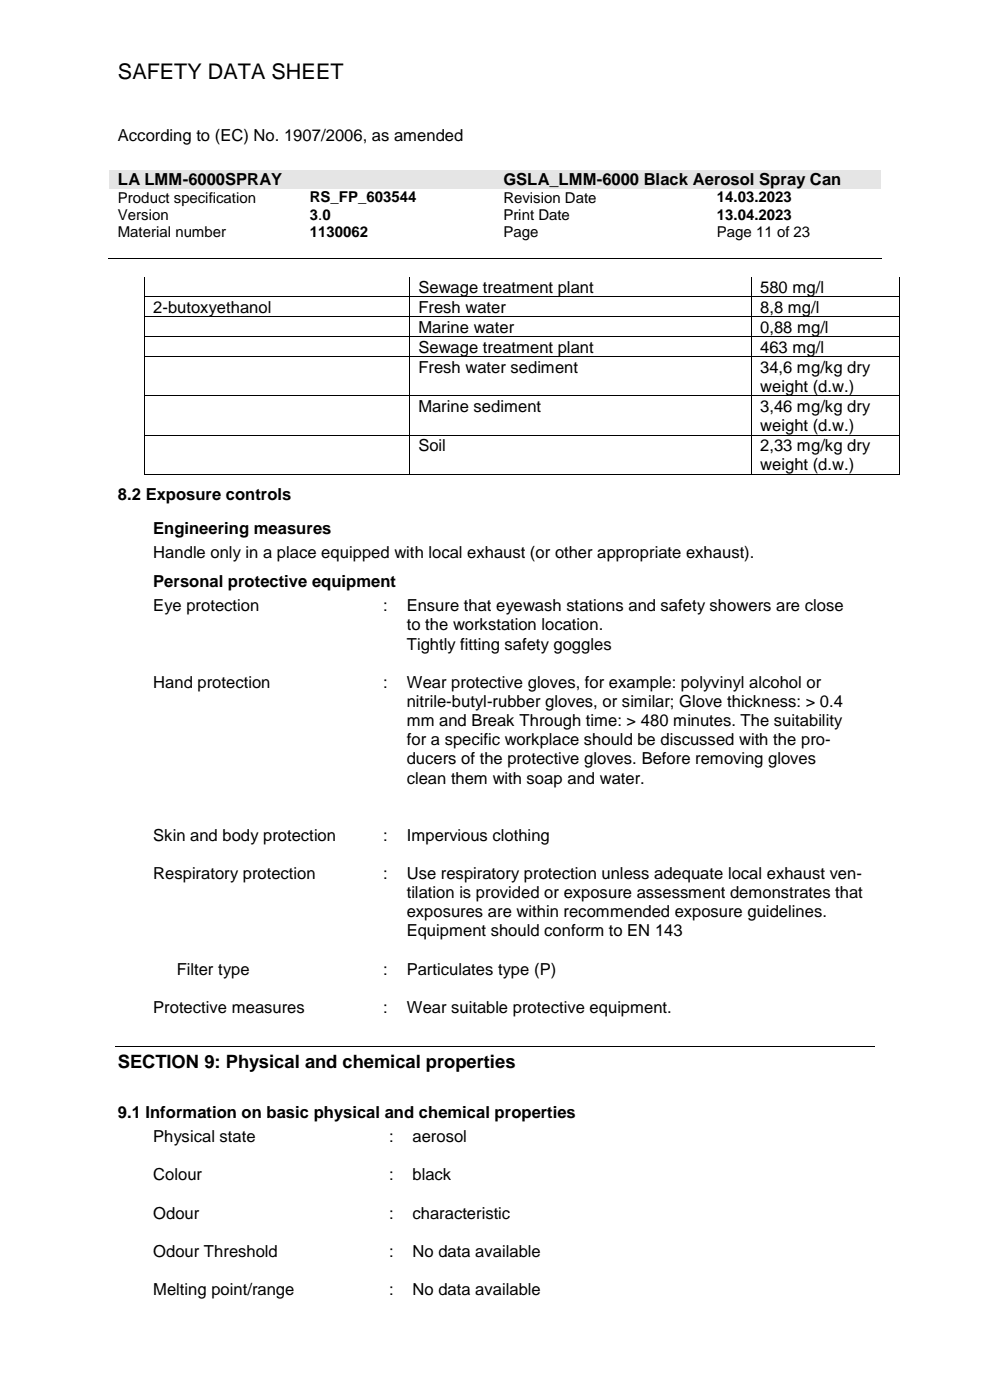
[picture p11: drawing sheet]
<svg xmlns="http://www.w3.org/2000/svg" width="210mm" height="297mm" viewBox="0 0 210 297" stroke-linecap="round" stroke-linejoin="round" font-family="sans-serif">
<defs><g id="words">
<text font-size="4.6" x="25" y="16.8">SAFETY DATA SHEET</text>
<text font-size="3.9" x="25" y="226.6">SECTION 9: Physical and chemical properties</text>
<g font-size="3.5">
<text x="25" y="29.9">According to (EC) No. 1907/2006, as amended</text>
<text x="25" y="39.2">LA LMM-6000SPRAY</text>
<text x="106.8" y="39.2">GSLA_LMM-6000 Black Aerosol Spray Can</text>
<text x="88.7" y="62.1">Sewage treatment plant</text>
<text x="161.3" y="62.1">580 mg/l</text>
<text x="32.5" y="66.3">2-butoxyethanol</text>
<text x="88.7" y="66.3">Fresh water</text>
<text x="88.7" y="70.6">Marine water</text>
<text x="161.3" y="66.3">8,8 mg/l</text>
<text x="161.3" y="70.6">0,88 mg/l</text>
<text x="88.7" y="74.8">Sewage treatment plant</text>
<text x="161.3" y="74.8">463 mg/l</text>
<text x="88.7" y="79">Fresh water sediment</text>
<text x="161.3" y="79">34,6 mg/kg dry</text>
<text x="161.3" y="83.1">weight (d.w.)</text>
<text x="88.7" y="87.3">Marine sediment</text>
<text x="161.3" y="87.3">3,46 mg/kg dry</text>
<text x="88.7" y="95.6">Soil</text>
<text x="161.3" y="91.4">weight (d.w.)</text>
<text x="161.3" y="95.6">2,33 mg/kg dry</text>
<text x="161.3" y="99.7">weight (d.w.)</text>
<text x="25" y="106">8.2 Exposure controls</text>
<text x="32.5" y="113.3">Engineering measures</text>
<text x="32.5" y="118.4">Handle only in a place equipped with local exhaust (or other appropriate exhaust).</text>
<text x="32.5" y="124.5">Personal protective equipment</text>
<text x="32.5" y="129.7">Eye protection</text>
<text x="81.3" y="129.7">:</text>
<text x="86.3" y="129.7">Ensure that eyewash stations and safety showers are close</text>
<text x="86.3" y="133.7">to the workstation location.</text>
<text x="86.3" y="137.8">Tightly fitting safety goggles</text>
<text x="32.5" y="145.9">Hand protection</text>
<text x="81.3" y="145.9">:</text>
<text x="86.3" y="145.9">Wear protective gloves, for example: polyvinyl alcohol or</text>
<text x="86.3" y="150">nitrile-butyl-rubber gloves, or similar; Glove thickness: &gt; 0.4</text>
<text x="86.3" y="154">mm and Break Through time: &gt; 480 minutes. The suitability</text>
<text x="86.3" y="158.1">for a specific workplace should be discussed with the pro-</text>
<text x="86.3" y="162.2">ducers of the protective gloves. Before removing gloves</text>
<text x="86.3" y="166.2">clean them with soap and water.</text>
<text x="32.5" y="178.4">Skin and body protection</text>
<text x="81.3" y="178.4">:</text>
<text x="86.3" y="178.4">Impervious clothing</text>
<text x="32.5" y="186.5">Respiratory protection</text>
<text x="81.3" y="186.5">:</text>
<text x="86.3" y="186.5">Use respiratory protection unless adequate local exhaust ven-</text>
<text x="86.3" y="190.6">tilation is provided or exposure assessment demonstrates that</text>
<text x="86.3" y="194.6">exposures are within recommended exposure guidelines.</text>
<text x="86.3" y="198.7">Equipment should conform to EN 143</text>
<text x="37.5" y="206.8">Filter type</text>
<text x="81.3" y="206.8">:</text>
<text x="86.3" y="206.8">Particulates type (P)</text>
<text x="32.5" y="214.9">Protective measures</text>
<text x="81.3" y="214.9">:</text>
<text x="86.3" y="214.9">Wear suitable protective equipment.</text>
<text x="25" y="237.1">9.1 Information on basic physical and chemical properties</text>
<text x="32.5" y="242.3">Physical state</text>
<text x="82.5" y="242.3">:</text>
<text x="87.5" y="242.3">aerosol</text>
<text x="32.5" y="250.4">Colour</text>
<text x="82.5" y="250.4">:</text>
<text x="87.5" y="250.4">black</text>
<text x="32.5" y="258.5">Odour</text>
<text x="82.5" y="258.5">:</text>
<text x="87.5" y="258.5">characteristic</text>
<text x="32.5" y="266.6">Odour Threshold</text>
<text x="82.5" y="266.6">:</text>
<text x="87.5" y="266.6">No data available</text>
<text x="32.5" y="274.7">Melting point/range</text>
<text x="82.5" y="274.7">:</text>
<text x="87.5" y="274.7">No data available</text>
</g>
<g font-size="3.2">
<text x="25" y="43">Product specification</text>
<text x="25" y="46.7">Version</text>
<text x="65.7" y="42.9">RS_FP_603544</text>
<text x="65.7" y="46.6">3.0</text>
<text x="106.8" y="43">Revision Date</text>
<text x="106.8" y="46.7">Print Date</text>
<text x="152.1" y="42.9">14.03.2023</text>
<text x="152.1" y="46.6">13.04.2023</text>
<text x="25" y="50.3">Material number</text>
<text x="65.7" y="50.2">1130062</text>
<text x="106.8" y="50.3">Page</text>
<text x="152.1" y="50.3">Page 11 of 23</text>
</g>
</g></defs>
<g fill="#e5e5e5">
<path d="M23.1 36h81.8v4h-81.8z" fill-rule="evenodd"/>
<path d="M25 36h78v4h-78z" fill-rule="evenodd"/>
<path d="M104.9 36h82v4h-82z" fill-rule="evenodd"/>
<path d="M106.8 36h78.2v4h-78.2z" fill-rule="evenodd"/>
</g>
<g fill="none" stroke="#000" stroke-width=".21">
<path d="M22.9 54.7h164.1M30.6 58.9v4M86.8 58.9v4M159.4 58.9v4M190.8 58.9v4M30.6 63.1v4M30.6 67.3v4.1M30.6 71.6v4M30.6 75.8v8.1M30.7 63h56.1M30.7 67.2h56.1M30.7 71.5h56.1"/>
<path d="M30.7 75.7h56.1M86.8 63.1v4M86.8 67.3v4.1M86.8 71.6v4M86.8 75.8v8.1M86.9 63h72.4M86.9 67.2h72.4M86.9 71.5h72.4M86.9 75.7h72.4M159.4 63.1v4M159.4 67.3v4.1M159.4 71.6v4"/>
<path d="M159.4 75.8v8.1M159.5 63h31.2M159.5 67.2h31.2M159.5 71.5h31.2M159.5 75.7h31.2M190.8 63.1v4M190.8 67.3v4.1M190.8 71.6v4M190.8 75.8v8.1M30.6 84.1v8.1M30.6 92.4v8.1M30.7 84h56.1"/>
<path d="M30.7 92.3h56.1M86.8 84.1v8.1M86.8 92.4v8.1M86.9 84h72.4M86.9 92.3h72.4M159.4 84.1v8.1M159.4 92.4v8.1M159.5 84h31.2M159.5 92.3h31.2M190.8 84.1v8.1M190.8 92.4v8.1M30.7 100.6h56.1"/>
<path d="M86.9 100.6h72.4M159.5 100.6h31.2M24.5 221.9h161.1"/>
</g>
<g fill="#000">
<path d="M63.5 54.7h.2v.1h-.2z" fill-rule="evenodd"/>
<path d="M104.6 54.7h.2v.1h-.2z" fill-rule="evenodd"/>
<path d="M150 54.7h.1v.1h-.1z" fill-rule="evenodd"/>
<path d="M30.5 62.9h.2v.2h-.2z" fill-rule="evenodd"/>
<path d="M30.5 62.9h.2v.2h-.2z" fill-rule="evenodd"/>
<path d="M30.5 67.1h.2v.2h-.2z" fill-rule="evenodd"/>
<path d="M30.5 67.1h.2v.2h-.2z" fill-rule="evenodd"/>
<path d="M30.5 71.4h.2v.2h-.2z" fill-rule="evenodd"/>
<path d="M30.5 71.4h.2v.2h-.2z" fill-rule="evenodd"/>
<path d="M30.5 75.6h.2v.2h-.2z" fill-rule="evenodd"/>
<path d="M30.5 75.6h.2v.2h-.2z" fill-rule="evenodd"/>
<path d="M86.8 62.9h.1v.2h-.1z" fill-rule="evenodd"/>
<path d="M86.8 67.1h.1v.2h-.1z" fill-rule="evenodd"/>
<path d="M86.8 71.4h.1v.2h-.1z" fill-rule="evenodd"/>
<path d="M86.8 75.6h.1v.2h-.1z" fill-rule="evenodd"/>
<path d="M159.3 62.9h.2v.2h-.2z" fill-rule="evenodd"/>
<path d="M159.3 67.1h.2v.2h-.2z" fill-rule="evenodd"/>
<path d="M159.3 71.4h.2v.2h-.2z" fill-rule="evenodd"/>
<path d="M159.3 75.6h.2v.2h-.2z" fill-rule="evenodd"/>
<path d="M190.7 62.9h.2v.2h-.2z" fill-rule="evenodd"/>
<path d="M190.7 62.9h.2v.2h-.2z" fill-rule="evenodd"/>
<path d="M190.7 67.1h.2v.2h-.2z" fill-rule="evenodd"/>
<path d="M190.7 67.1h.2v.2h-.2z" fill-rule="evenodd"/>
<path d="M190.7 71.4h.2v.2h-.2z" fill-rule="evenodd"/>
<path d="M190.7 71.4h.2v.2h-.2z" fill-rule="evenodd"/>
<path d="M190.7 75.6h.2v.2h-.2z" fill-rule="evenodd"/>
<path d="M190.7 75.6h.2v.2h-.2z" fill-rule="evenodd"/>
<path d="M30.5 83.9h.2v.2h-.2z" fill-rule="evenodd"/>
<path d="M30.5 83.9h.2v.2h-.2z" fill-rule="evenodd"/>
<path d="M30.5 92.2h.2v.2h-.2z" fill-rule="evenodd"/>
<path d="M30.5 92.2h.2v.2h-.2z" fill-rule="evenodd"/>
<path d="M86.8 83.9h.1v.2h-.1z" fill-rule="evenodd"/>
<path d="M86.8 92.2h.1v.2h-.1z" fill-rule="evenodd"/>
<path d="M159.3 83.9h.2v.2h-.2z" fill-rule="evenodd"/>
<path d="M159.3 92.2h.2v.2h-.2z" fill-rule="evenodd"/>
<path d="M190.7 83.9h.2v.2h-.2z" fill-rule="evenodd"/>
<path d="M190.7 83.9h.2v.2h-.2z" fill-rule="evenodd"/>
<path d="M190.7 92.2h.2v.2h-.2z" fill-rule="evenodd"/>
<path d="M190.7 92.2h.2v.2h-.2z" fill-rule="evenodd"/>
<path d="M30.5 100.5h.2v.2h-.2z" fill-rule="evenodd"/>
<path d="M30.5 100.5h.2v.2h-.2z" fill-rule="evenodd"/>
<path d="M86.8 100.5h.1v.2h-.1z" fill-rule="evenodd"/>
<path d="M159.3 100.5h.2v.2h-.2z" fill-rule="evenodd"/>
<path d="M190.7 100.5h.2v.2h-.2z" fill-rule="evenodd"/>
<path d="M190.7 100.5h.2v.2h-.2z" fill-rule="evenodd"/>
</g>
<use href="#words"/>
</svg>
